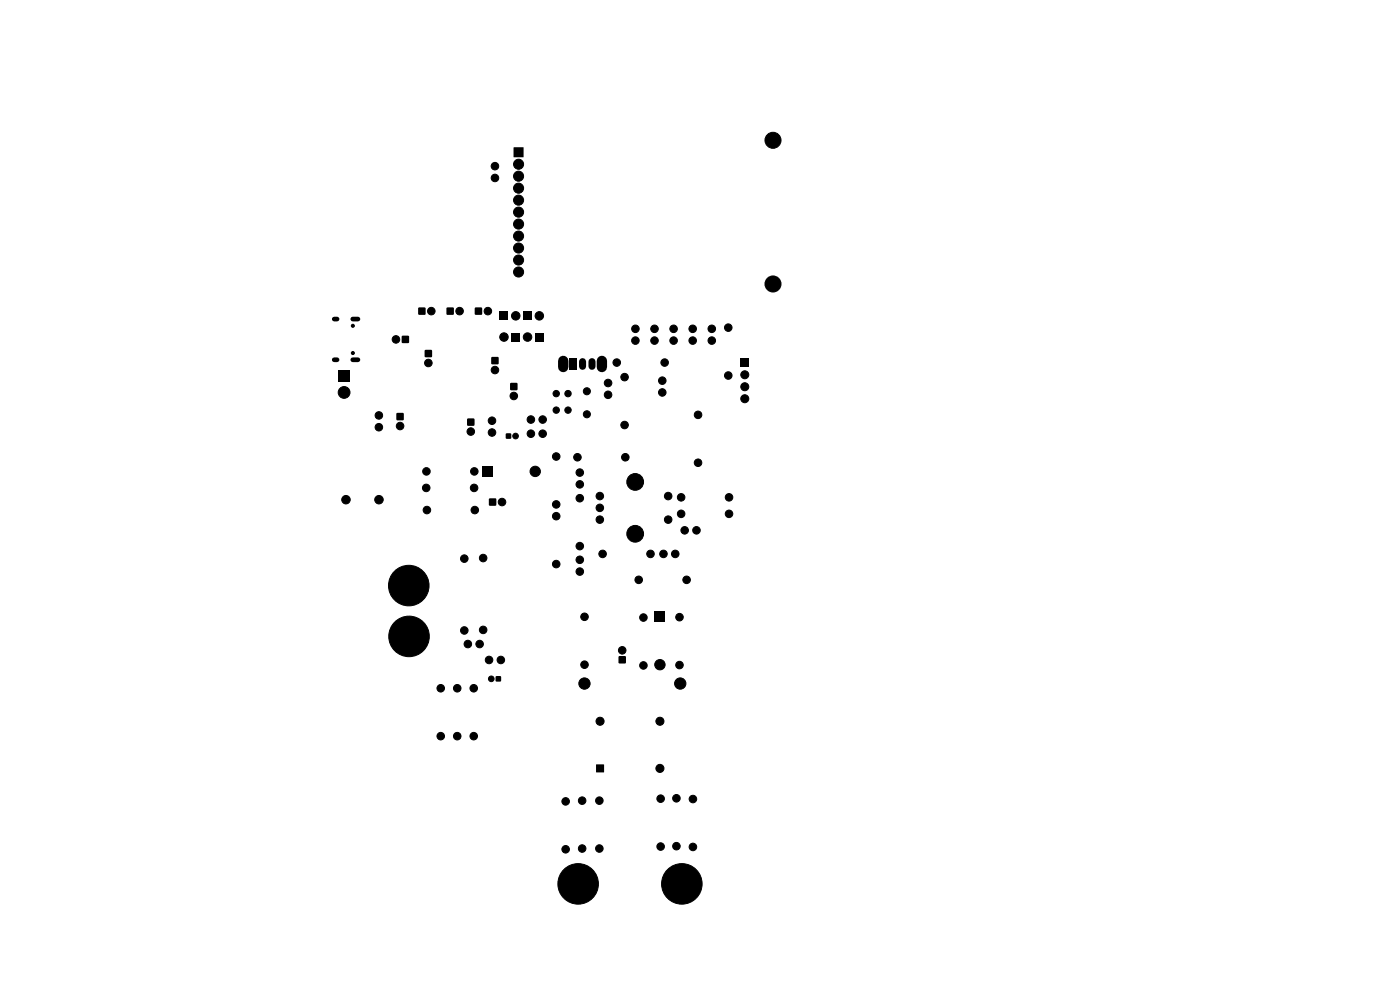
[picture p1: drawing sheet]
<svg xmlns="http://www.w3.org/2000/svg" width="297mm" height="210mm" viewBox="0 0 297 210" stroke-linecap="round" stroke-linejoin="round" font-family="sans-serif">
<g fill="#000" stroke="#000" stroke-width=".21">
<circle cx="105" cy="35.2" r=".8"/>
<circle cx="105" cy="37.7" r=".8"/>
<circle cx="110" cy="34.8" r="1.07"/>
<circle cx="110" cy="37.4" r="1.07"/>
<circle cx="110" cy="39.9" r="1.07"/>
<circle cx="164" cy="29.8" r="1.7"/>
<circle cx="110" cy="55.2" r="1.07"/>
<circle cx="110" cy="47.5" r="1.07"/>
<circle cx="110" cy="45" r="1.07"/>
<circle cx="110" cy="50.1" r="1.07"/>
<circle cx="110" cy="52.6" r="1.07"/>
<circle cx="110" cy="57.7" r="1.07"/>
<circle cx="110" cy="42.5" r="1.07"/>
<circle cx="74.9" cy="69.1" r=".33"/>
<circle cx="74.9" cy="74.9" r=".33"/>
<circle cx="84" cy="72" r=".8"/>
<circle cx="90.9" cy="77" r=".8"/>
<circle cx="91.5" cy="66" r=".8"/>
<circle cx="97.5" cy="66" r=".8"/>
<circle cx="103.5" cy="66" r=".8"/>
<circle cx="105" cy="78.5" r=".8"/>
<circle cx="106.9" cy="71.5" r=".9"/>
<circle cx="109.4" cy="67" r=".9"/>
<circle cx="111.9" cy="71.5" r=".9"/>
<circle cx="114.4" cy="67" r=".9"/>
<circle cx="130.8" cy="76.9" r=".8"/>
<circle cx="132.5" cy="80" r=".8"/>
<circle cx="134.8" cy="69.7" r=".8"/>
<circle cx="134.8" cy="72.2" r=".8"/>
<circle cx="138.8" cy="69.7" r=".8"/>
<circle cx="138.8" cy="72.2" r=".8"/>
<circle cx="141" cy="76.9" r=".8"/>
<circle cx="142.9" cy="69.7" r=".8"/>
<circle cx="142.9" cy="72.2" r=".8"/>
<circle cx="146.9" cy="69.7" r=".8"/>
<circle cx="146.9" cy="72.2" r=".8"/>
<circle cx="151" cy="69.7" r=".8"/>
<circle cx="151" cy="72.2" r=".8"/>
<circle cx="154.5" cy="69.5" r=".8"/>
<circle cx="154.5" cy="79.7" r=".8"/>
<circle cx="158" cy="79.5" r=".85"/>
<circle cx="164" cy="60.2" r="1.7"/>
<circle cx="73" cy="83.2" r="1.25"/>
<circle cx="80.4" cy="90.6" r=".8"/>
<circle cx="80.4" cy="88.1" r=".8"/>
<circle cx="84.9" cy="90.4" r=".8"/>
<circle cx="90.5" cy="100" r=".8"/>
<circle cx="99.9" cy="91.5" r=".8"/>
<circle cx="100.6" cy="100" r=".8"/>
<circle cx="104.4" cy="91.7" r=".8"/>
<circle cx="104.4" cy="89.2" r=".8"/>
<circle cx="109" cy="84" r=".8"/>
<circle cx="109.4" cy="92.5" r=".6"/>
<circle cx="112.6" cy="92" r=".8"/>
<circle cx="112.6" cy="89" r=".8"/>
<circle cx="113.5" cy="100" r="1.1"/>
<circle cx="115.1" cy="92" r=".8"/>
<circle cx="115.1" cy="89" r=".8"/>
<circle cx="118" cy="96.8" r=".8"/>
<circle cx="118" cy="87" r=".68"/>
<circle cx="118" cy="83.5" r=".68"/>
<circle cx="120.5" cy="87" r=".68"/>
<circle cx="120.5" cy="83.5" r=".68"/>
<circle cx="122.5" cy="97" r=".8"/>
<circle cx="124.5" cy="83" r=".75"/>
<circle cx="124.5" cy="87.9" r=".75"/>
<circle cx="129" cy="83.7" r=".8"/>
<circle cx="129" cy="81.2" r=".8"/>
<circle cx="132.5" cy="90.2" r=".8"/>
<circle cx="132.7" cy="97" r=".8"/>
<circle cx="140.5" cy="80.7" r=".8"/>
<circle cx="140.5" cy="83.2" r=".8"/>
<circle cx="148.1" cy="88" r=".8"/>
<circle cx="148.1" cy="98.2" r=".8"/>
<circle cx="158" cy="82" r=".85"/>
<circle cx="158" cy="84.6" r=".85"/>
<circle cx="73.4" cy="106" r=".9"/>
<circle cx="80.4" cy="106" r=".9"/>
<circle cx="90.4" cy="103.5" r=".8"/>
<circle cx="90.6" cy="108.2" r=".8"/>
<circle cx="98.5" cy="118.5" r=".8"/>
<circle cx="100.6" cy="103.5" r=".8"/>
<circle cx="100.7" cy="108.2" r=".8"/>
<circle cx="102.5" cy="118.4" r=".8"/>
<circle cx="106.5" cy="106.5" r=".8"/>
<circle cx="118" cy="109.5" r=".8"/>
<circle cx="118" cy="119.7" r=".8"/>
<circle cx="118" cy="107" r=".8"/>
<circle cx="123" cy="102.7" r=".8"/>
<circle cx="123" cy="105.7" r=".8"/>
<circle cx="123" cy="115.8" r=".8"/>
<circle cx="123" cy="118.7" r=".8"/>
<circle cx="123" cy="100.2" r=".8"/>
<circle cx="127.2" cy="107.7" r=".8"/>
<circle cx="127.2" cy="110.2" r=".8"/>
<circle cx="127.2" cy="105.2" r=".8"/>
<circle cx="127.8" cy="117.5" r=".8"/>
<circle cx="134.7" cy="113.2" r="1.78"/>
<circle cx="134.7" cy="102.2" r="1.78"/>
<circle cx="138" cy="117.5" r=".8"/>
<circle cx="140.7" cy="117.5" r=".8"/>
<circle cx="141.7" cy="105.2" r=".8"/>
<circle cx="141.7" cy="110.2" r=".8"/>
<circle cx="143.2" cy="117.5" r=".8"/>
<circle cx="144.5" cy="105.5" r=".8"/>
<circle cx="144.5" cy="109" r=".8"/>
<circle cx="145.2" cy="112.5" r=".8"/>
<circle cx="147.7" cy="112.5" r=".8"/>
<circle cx="154.7" cy="105.5" r=".8"/>
<circle cx="154.7" cy="109" r=".8"/>
<circle cx="83.5" cy="124.2" r=".45"/>
<circle cx="83.5" cy="135" r=".45"/>
<circle cx="84.4" cy="121.9" r=".45"/>
<circle cx="84.4" cy="126.5" r=".45"/>
<circle cx="84.5" cy="137.3" r=".45"/>
<circle cx="84.5" cy="132.7" r=".45"/>
<circle cx="86.7" cy="127.4" r=".45"/>
<circle cx="86.7" cy="121" r=".45"/>
<circle cx="86.7" cy="124.2" r="4.3"/>
<circle cx="86.8" cy="135" r="4.3"/>
<circle cx="86.8" cy="131.8" r=".45"/>
<circle cx="86.8" cy="138.2" r=".45"/>
<circle cx="89" cy="121.9" r=".45"/>
<circle cx="89" cy="126.5" r=".45"/>
<circle cx="89.1" cy="137.3" r=".45"/>
<circle cx="89.1" cy="132.7" r=".45"/>
<circle cx="89.9" cy="124.2" r=".45"/>
<circle cx="90" cy="135" r=".45"/>
<circle cx="98.5" cy="133.7" r=".8"/>
<circle cx="99.2" cy="136.6" r=".8"/>
<circle cx="101.7" cy="136.6" r=".8"/>
<circle cx="102.5" cy="133.6" r=".8"/>
<circle cx="103.7" cy="140" r=".8"/>
<circle cx="106.2" cy="140" r=".8"/>
<circle cx="123" cy="121.2" r=".8"/>
<circle cx="124" cy="130.8" r=".8"/>
<circle cx="132" cy="138" r=".8"/>
<circle cx="135.5" cy="123" r=".8"/>
<circle cx="136.5" cy="131" r=".8"/>
<circle cx="144.1" cy="130.9" r=".8"/>
<circle cx="145.7" cy="123" r=".8"/>
<circle cx="93.5" cy="146" r=".8"/>
<circle cx="93.5" cy="156.2" r=".8"/>
<circle cx="97" cy="156.2" r=".8"/>
<circle cx="97" cy="146" r=".8"/>
<circle cx="100.5" cy="146" r=".8"/>
<circle cx="100.5" cy="156.2" r=".8"/>
<circle cx="104.2" cy="144" r=".6"/>
<circle cx="124" cy="145" r="1.2"/>
<circle cx="124" cy="141" r=".8"/>
<circle cx="127.3" cy="153" r=".86"/>
<circle cx="136.5" cy="141.2" r=".8"/>
<circle cx="140" cy="153" r=".86"/>
<circle cx="140" cy="141" r="1.1"/>
<circle cx="144.1" cy="141.1" r=".8"/>
<circle cx="144.3" cy="145" r="1.2"/>
<circle cx="120" cy="170" r=".8"/>
<circle cx="123.5" cy="169.8" r=".8"/>
<circle cx="123.5" cy="180" r=".8"/>
<circle cx="127.1" cy="180" r=".8"/>
<circle cx="127.1" cy="169.8" r=".8"/>
<circle cx="140" cy="163" r=".86"/>
<circle cx="140.1" cy="169.4" r=".8"/>
<circle cx="140.1" cy="179.6" r=".8"/>
<circle cx="143.5" cy="169.3" r=".8"/>
<circle cx="143.5" cy="179.5" r=".8"/>
<circle cx="147" cy="179.7" r=".8"/>
<circle cx="147" cy="169.5" r=".8"/>
<circle cx="119.4" cy="187.5" r=".45"/>
<circle cx="120" cy="180.2" r=".8"/>
<circle cx="120.4" cy="185.2" r=".45"/>
<circle cx="120.4" cy="189.8" r=".45"/>
<circle cx="122.6" cy="187.5" r="4.3"/>
<circle cx="122.6" cy="190.7" r=".45"/>
<circle cx="122.6" cy="184.3" r=".45"/>
<circle cx="124.9" cy="185.2" r=".45"/>
<circle cx="124.9" cy="189.8" r=".45"/>
<circle cx="125.9" cy="187.5" r=".45"/>
<circle cx="141.4" cy="187.5" r=".45"/>
<circle cx="142.4" cy="185.2" r=".45"/>
<circle cx="142.4" cy="189.8" r=".45"/>
<circle cx="144.6" cy="187.5" r="4.3"/>
<circle cx="144.7" cy="190.7" r=".45"/>
<circle cx="144.7" cy="184.3" r=".45"/>
<circle cx="146.9" cy="185.2" r=".45"/>
<circle cx="146.9" cy="189.8" r=".45"/>
<circle cx="147.9" cy="187.5" r=".45"/>
</g>
<g fill="#000">
<path d="M109 31.3h2v2h-2zM71.7 78.5h2.5v2.5h-2.5zM85.3 71.3h1.4v1.4h-1.4zM88.8 65.3h1.4v1.4h-1.4zM90.1 74.3h1.5v1.4h-1.5zM94.8 65.3h1.4v1.4h-1.4zM100.8 65.3h1.4v1.4h-1.4zM104.3 75.8h1.4v1.4h-1.4zM106 66.1h1.8v1.8h-1.8zM108.6 70.6h1.8v1.8h-1.8zM111 66.1h1.8v1.8h-1.8zM113.6 70.6h1.8v1.8h-1.8z"/>
<path d="M120.8 76h1.5v2.5h-1.5zM157.1 76.1h1.7v1.7h-1.7zM84.1 87.6h1.5v1.5h-1.5zM99.1 88.8h1.5v1.5h-1.5zM107.3 92h1.1v1h-1.1zM108.3 81.3h1.4v1.4h-1.4zM102.3 98.9h2.2v2.2h-2.2zM103.8 105.8h1.4v1.4h-1.4zM138.9 129.7h2.2v2.2h-2.2zM105.2 143.5h1v1h-1zM131.3 139.2h1.4v1.5h-1.4zM126.5 162.2h1.6v1.6h-1.6z"/>
</g>
<path d="M70.9 76.3h.6M70.9 67.7h.6M74.8 76.3h1.1M74.8 67.7h1.1" fill="none" stroke="#000" stroke-width="1"/>
<path d="M119.5 76.6v1.3M127.7 76.6v1.3" fill="none" stroke="#000" stroke-width="2.2"/>
<path d="M123.6 76.7v1M125.6 76.7v1" fill="none" stroke="#000" stroke-width="1.5"/>
</svg>
